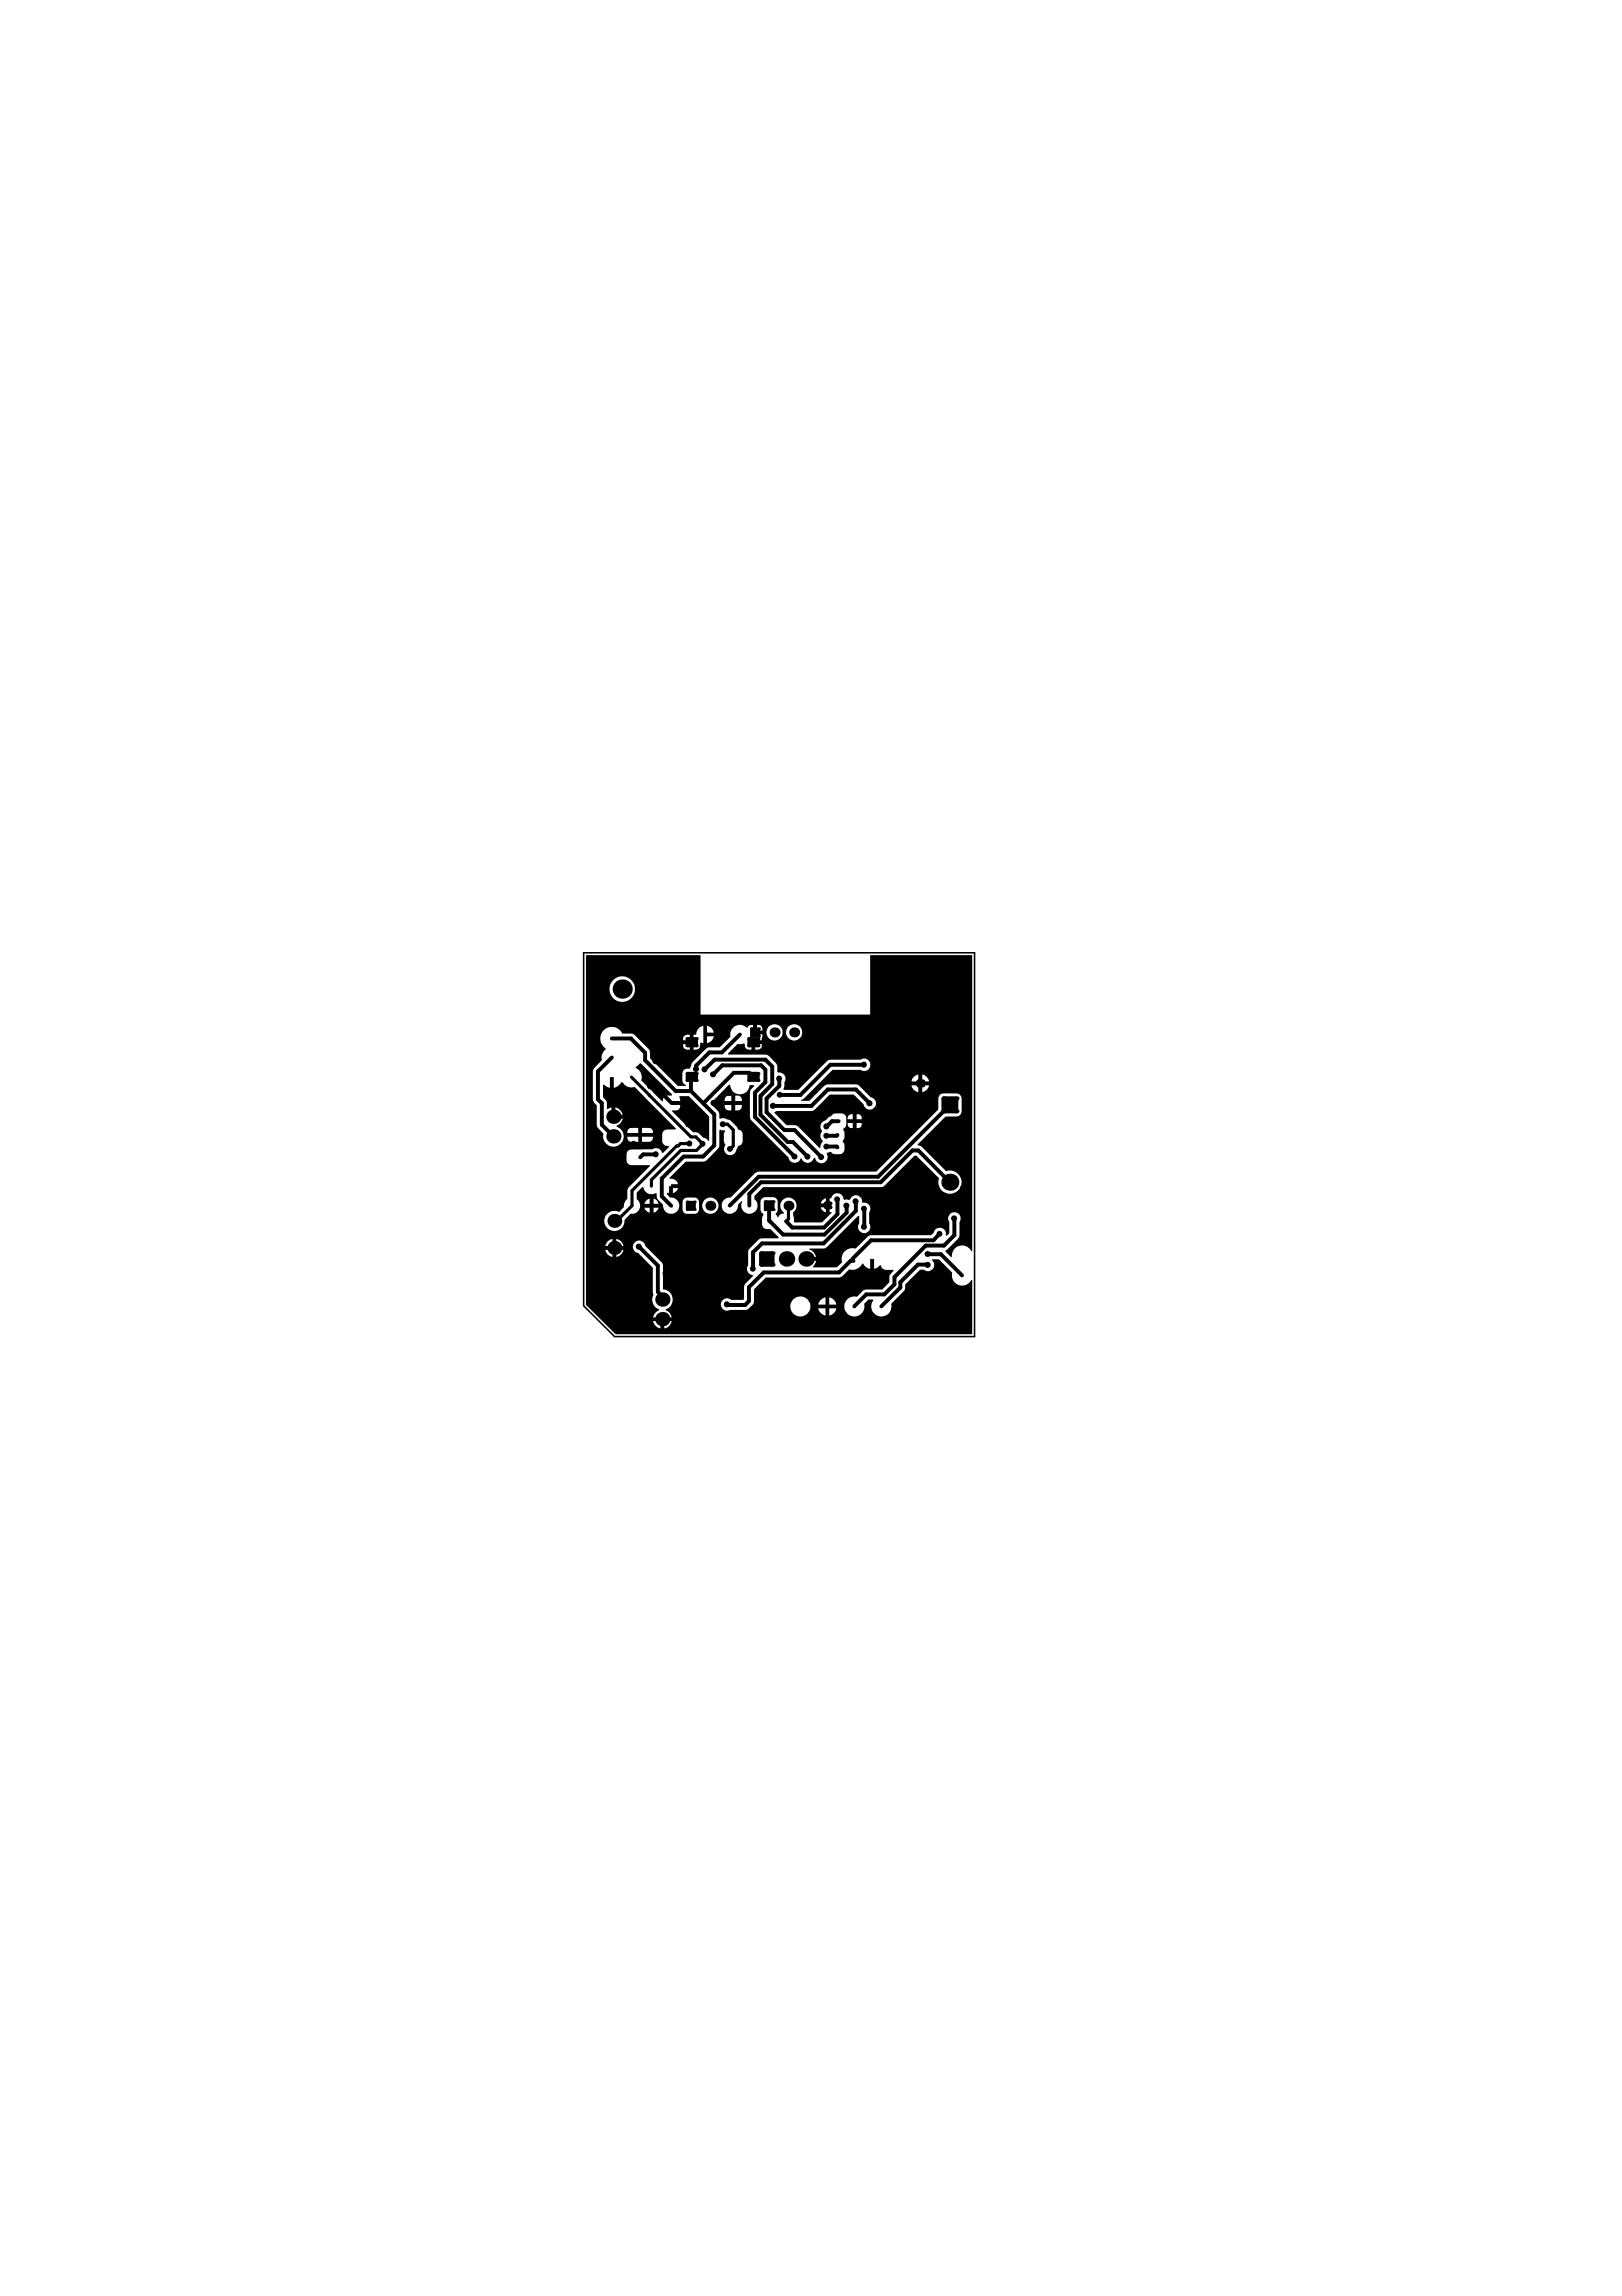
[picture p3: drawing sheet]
<svg xmlns="http://www.w3.org/2000/svg" width="210mm" height="297mm" viewBox="0 0 210 297" stroke-linecap="round" stroke-linejoin="round" font-family="sans-serif">
<path d="M75.5 123.3h50.6v49.6h-46.6l-4-4z" fill="none" stroke="#000" stroke-width=".2"/>
<g fill="#000">
<path d="M82.3 138l.5-.4h.2l4 4-.1 .1h-.6a.56 .56 0 0 0-.5 .7l-.1 .1-2.7-2.7a1.3 1.3 0 0 0-.7-1.6zM86.9 142.4h1.1l-.1-.5v-.1h1.2l2.7 2.6v3.2h-.2a.72 .72 0 0 0-.6-.4l-.7-.7h-.6l-2.7-2.7v-.1h.5a.56 .56 0 0 0 .5-.7h-1.1z"/>
<path d="M75.8 123.6h14.9v7.7h21.9v-7.7h13.2v38.3h-.1v-.1a1.34 1.34 0 0 0-1.6-.6 1.34 1.34 0 0 0-.9 1.4h-.1l-.8-.7 .1-.1 1.6-1.5 .1-.3 .1-1.9a.81 .81 0 0 0-.7-1.3 .81 .81 0 0 0-.7 1.3v1.4l-.3 .4-.1-.1a.8 .8 0 0 0-.6-1 .8 .8 0 0 0-1 .7l-.3 .3h-7.9l-1.9 1.7a1.39 1.39 0 0 0-1.7 1.8l-.7 .7h-3.1v-.1l.3-.4 .1-.4h-1.3v-.5h1.3a1.32 1.32 0 0 0-.9-.9l.1-.2h1.8l.4-.2 4.1-4h.1l-.1 1a.8 .8 0 0 0 .8 1.2 .8 .8 0 0 0 .6-1.2v-1.5a.79 .79 0 0 0 0-.9 .79 .79 0 0 0-.8-.3l-.1-.2a.81 .81 0 0 0-.7-.8 .81 .81 0 0 0-.9 .6h-.7l-.2-.2a.8 .8 0 0 0-.8-.6 .8 .8 0 0 0-.7 .6h-.2v1.9l.2-.1v.1l-1.2 1.3h-3.6l-.2-.9v-.5l.2-.1a1.05 1.05 0 0 0-.1-1.5 1.05 1.05 0 0 0-1.5 .1 1.05 1.05 0 0 0 .2 1.5v.2h-.1a.59 .59 0 0 0-.6 .5h-.1l-.2-.4 .1-.2a2.04 2.04 0 0 0 .1-1.7l-.3-.3a2.04 2.04 0 0 0-1.7 .2 1.92 1.92 0 0 0-.1 1.6l.3 .3v.2a1.62 1.62 0 0 0 0 1.6l.4 .2h.5l1.1 1.1-.1 .1h-2.1l-.5 .2-1.3 1.4v1.9a.8 .8 0 0 0 .6 1.2l.1 .2-1.1 1.1-.1 1.9-.1 .1h-1.6l-.1-.1a.8 .8 0 0 0-1.2 .6 .8 .8 0 0 0 1.2 .8h2.1l.3-.2 .7-.7v-1.8l1.5-1.5h9.5l.3-.1 1-1a1.35 1.35 0 0 0 1.7-.7h.1a1.32 1.32 0 0 0 .9 .7v-1.3h.5v1.3l.4-.2 .4-.3h.1l.2 .4 .3 .2h1.1v.1l-.5 .7v.8l-.9 .9-2.3 .1-.3 .1-.7 .8-.3-.1a1.31 1.31 0 0 0-1.3 1.4 1.31 1.31 0 0 0 1.5 1.2 1.31 1.31 0 0 0 1-1.6l.6-.6h.6v.1l-.1 .2a1.31 1.31 0 0 0 1 1.9 1.31 1.31 0 0 0 1.4-1.6l1.8-1.8v-.7l2-1.9h.5a.79 .79 0 0 0 1.1-.1 .79 .79 0 0 0-.1-1.2v-.1h.9l1.7 1.7v.4a1.32 1.32 0 0 0 1 1.3 1.32 1.32 0 0 0 1.5-.7h.1v7h-46.1l-3.9-3.8zM78.9 128a1.65 1.65 0 0 0 3.3 0 1.65 1.65 0 0 0-3.3 0zM98 132.6v.7h.7a.57 .57 0 0 0-.7-.7zM91.5 132.7v.9h.9a1.1 1.1 0 0 0-.9-.9zM88.6 134l-.2 .2v.4h.9v-.7h-.4zM101.7 133.6a1.06 1.06 0 0 0 2.1 0 1.06 1.06 0 0 0-2.1 0zM99.2 133.6a1.06 1.06 0 0 0 2.1 0 1.06 1.06 0 0 0-2.1 0zM91.5 134.1v.9a1.1 1.1 0 0 0 .9-.9zM90.4 133l-.3 .5v.3l-.4 .1v1.9a.67 .67 0 0 0 .8-.2 .67 .67 0 0 0 .1-.7h.1l.3 .1v-2.3zM97.7 135.1v.7a.63 .63 0 0 0 .9-.7zM88.4 135.1a.63 .63 0 0 0 .9 .7v-.7zM119.3 139v.9h.9a1.17 1.17 0 0 0-.9-.9zM118.3 139.3l-.2 .3-.1 .3h.8v-.9zM78.1 133.3a1.51 1.51 0 0 0 .3 2.3v.1l-.2 .2a1.33 1.33 0 0 0-.3 1.3l-1.2 1.2v3.8l.1 .3 .4 .5 .1 2.7 .8 1a1.33 1.33 0 0 0 .9 1.6 1.33 1.33 0 0 0 1.6-.9 1.33 1.33 0 0 0-.8-1.6v-.2l.2-.1a1.17 1.17 0 0 0 .6-.8h-1.2v-.2h-.3v-1.2l-.5 .2-.1-.1v-.9l-.5-.5v-1.6l.2-.1 .3 .3 .4 .1v-1.4h.5v1.4h.1a1.55 1.55 0 0 0 .9-.7h.2a1.27 1.27 0 0 0 1.5 .6l5.4 5.4-.1 .1-1.3 .1-.4 .3a1.7 1.7 0 0 0 .2 1.6l.2 .1 .4 .1 .1 .1-.8 .8-.1-.1a.78 .78 0 0 0-1.3-.4h-2.7l-.4 .2-.2 .2a1.39 1.39 0 0 0 .4 1.6h2.6v.1l-2.7 2.8-.2 .4v1.1a1.03 1.03 0 0 0-.5 1l-.6 .7-.3-.1a1.31 1.31 0 0 0-1.6 1 1.31 1.31 0 0 0 1.2 1.5 1.31 1.31 0 0 0 1.4-1.4l.8-.8h.2a1.05 1.05 0 0 0 1-.7 1.05 1.05 0 0 0-.4-1.2v-.8l.7-.7 .2 .1a1.04 1.04 0 0 0 1.6 .6l.1 .1 .1 .7 .7 .8v.1a1.05 1.05 0 0 0 1.1 1 1.05 1.05 0 0 0 1-1.1 1.05 1.05 0 0 0-1.2-.9l-.4-.5v-.1l.1-.1 .2 .1v-.9h.2v-.3h.9a.89 .89 0 0 0-1-.7l-.1-.1 2.1-2.1h2.3l.4-.2 1.7-1.7v-2.2l.1-.1 .6 .1 .1 .1-.2 .2a1.7 1.7 0 0 0 .2 1.6 .83 .83 0 0 0 .3 1.3 .83 .83 0 0 0 1.1-.7l.2-.4a.61 .61 0 0 0 .6-.7v-1.1l-.2-.2-.4-.2-.1-.2a2.02 2.02 0 0 0-1.2-1.1l-.4-.1h-.7l-.1-.9-1-1v-.1l2.4-2.4 .1 .1a1.26 1.26 0 0 0 1.2 1.2 1.26 1.26 0 0 0 1.3-1.2h.6v.1l-.5 .5-.1 .4v3.1l.1 .3 5 5.1a.86 .86 0 0 0 .8 .5 .86 .86 0 0 0 .8-.5 .86 .86 0 0 0 .8 .5 .86 .86 0 0 0 .8-.5l.1-.1 .1 .1a.81 .81 0 0 0 1.1 .5 .81 .81 0 0 0 .4-1.1v-.2l.4-.1 .2 .1a1.35 1.35 0 0 0 1.5 0 1.2 1.2 0 0 0 0-1.4v-.2a1.2 1.2 0 0 0 0-1.4l.4-.4a1.84 1.84 0 0 0-.2-1.5 1.36 1.36 0 0 0-1.7 .2l-.3 .1-.5 .5a.85 .85 0 0 0-.4 1.4 .83 .83 0 0 0 .1 1.2v.1l-.3 .4v.4h-.1l-2.8-2.8-.5-.1h-1l-1.6-1.6v-.1l.3-.2h4.7l2.2-2.1h3.1l1.3 1.3a.79 .79 0 0 0 1.3 .4 .79 .79 0 0 0-.4-1.3l-1.8-1.7h-3.8l-.4 .2-2 1.9h-1v-.1l.3-.2 3.7-3.7 3.7 .1a.8 .8 0 0 0 1.2-.8 .8 .8 0 0 0-1.2-.6h-3.9l-.4 .1-3.8 3.8h-1.9l.1-1a.79 .79 0 0 0 0-.9 .79 .79 0 0 0-.8-.3l-.1-.1v-.7l-.1-.4-1.1-1.1-.4-.1h-4.7l-.1-.1 1.2-1.2 .9-.1 .1 .1a.63 .63 0 0 0 .2 .6 .63 .63 0 0 0 .6 .1v-1h.3v-.2h1.1l.1-.8h-1v-.2h-.2v-1h-.3a.41 .41 0 0 0-.4 .3l-.2 .1-.2-.2a1.24 1.24 0 0 0-1.4 0 1.24 1.24 0 0 0-.5 1.3l-1.4 1.4h-1.3l-.3 .1-1.9 1.8-.1 .3-.2 .6h-.4a.61 .61 0 0 0-.6 .6l.1 1.1 .1 .2 .3 .2v.1h-1.1l-3.6-3.6-.1-1-1.9-2-.3-.2h-1.3l-.1-.2a1.5 1.5 0 0 0-2.3-.2zM119.3 140.4v.9a1.1 1.1 0 0 0 .9-.9zM118 140.4a1.1 1.1 0 0 0 .8 .9v-.9zM95.1 141.7v.7h.9a.63 .63 0 0 0-.9-.7zM93.9 141.9l-.1 .5h.8v-.7h-.3zM95.1 143v.7a.63 .63 0 0 0 .9-.7zM93.8 143a.63 .63 0 0 0 .8 .7v-.7zM79.6 143.3v.9h1a1.21 1.21 0 0 0-1-.9zM110.9 144.1v.7h.6a.56 .56 0 0 0-.6-.7zM109.8 144.3l-.1 .5h.7v-.7l-.4 .1zM110.9 145.3v.6a.54 .54 0 0 0 .6-.6zM109.7 145.3a.54 .54 0 0 0 .7 .6v-.6zM83.1 145.9v.7h1.4a.56 .56 0 0 0-.5-.7zM81.3 146.1l-.1 .5h1.4v-.7h-.9zM83.1 147.1v.6h.9a.54 .54 0 0 0 .5-.6zM81.2 147.1a.56 .56 0 0 0 .5 .6h.9v-.6zM87.1 153.7v.7a.93 .93 0 0 0 .6-.7zM93.7 155.2a1.06 1.06 0 0 0 .4 1.8 1.06 1.06 0 0 0 1.4-1.1l.5-.5h.1a1.06 1.06 0 0 0 .3 1.5 1.06 1.06 0 0 0 1.4-.3 1.06 1.06 0 0 0-.2-1.4v-.5l1.2-1.1h15.4l.3-.2 3.9-3.9h.2l2.9 2.9a1.5 1.5 0 0 0 1.3 2 1.5 1.5 0 0 0 1.6-1.6 1.5 1.5 0 0 0-2-1.3l-3.1-3.1-.5-.2-.1-.1 3.7-3.7h1.4l.4-.2 .2-.4v-1.9a.64 .64 0 0 0-.6-.4h-1.9a.62 .62 0 0 0-.5 .6v1.4l-8 8.1h-15.4l-.3 .2-3.1 3.1a1.03 1.03 0 0 0-.9 .3zM106.4 155.3l-.2 .4h.7v-.7zM84.6 155.1v.6h.6a.91 .91 0 0 0-.6-.6zM83.6 155.3l-.2 .4h.7v-.6zM106.2 156.2a1.03 1.03 0 0 0 .7 .7v-.7zM84.6 156.2v.7a.93 .93 0 0 0 .6-.7zM83.4 156.2a1.03 1.03 0 0 0 .7 .7v-.7zM90.9 156a1.06 1.06 0 0 0 2.1 0 1.06 1.06 0 0 0-2.1 0zM88.5 155.1a1.74 1.74 0 0 0-.1 1.6l.1 .2a2.16 2.16 0 0 0 1.6 .1l.2-.1a1.83 1.83 0 0 0 .1-1.6l-.1-.2a1.82 1.82 0 0 0-1.6-.1zM79.8 160.3v.9h.9a1.08 1.08 0 0 0-.9-.9zM78.6 160.6l-.3 .6h1v-.9zM79.8 161.7v.9a1.08 1.08 0 0 0 .9-.9zM78.3 161.7a1.08 1.08 0 0 0 1 .9v-.9zM107.3 167.8v1h.9a1.21 1.21 0 0 0-.9-1zM106.2 168.2l-.3 .6h.9v-1zM107.3 169.3v.9a1.21 1.21 0 0 0 .9-.9zM105.9 169.3a1.21 1.21 0 0 0 .9 .9v-.9zM102.3 169a1.3 1.3 0 0 0 2.6 0 1.3 1.3 0 0 0-2.6 0zM82.1 160.7a.78 .78 0 0 0-.2 .8 .78 .78 0 0 0 .7 .6l1.9 1.9v3.1l.1 .4a1.35 1.35 0 0 0 .7 1.9v.1a1.2 1.2 0 0 0-.8 .9h2.4a1.28 1.28 0 0 0-.8-.9v-.1a1.33 1.33 0 0 0 .9-1.5 1.33 1.33 0 0 0-1.2-1.1l-.1-3.3-2.2-2.3a.79 .79 0 0 0-.6-.7 .79 .79 0 0 0-.8 .2zM86 170.9v1a1.19 1.19 0 0 0 .9-1zM84.5 170.9a1.2 1.2 0 0 0 1 1v-1z"/>
<circle cx="76.5" cy="132" r=".39"/>
<circle cx="76.5" cy="137.9" r=".39"/>
<circle cx="76.5" cy="128" r=".38"/>
<circle cx="78" cy="125.4" r="1.24"/>
<circle cx="78" cy="130.5" r="1.24"/>
<circle cx="80.5" cy="124.4" r=".39"/>
<circle cx="80.5" cy="128" r="1.24"/>
<circle cx="83.1" cy="130.5" r="1.24"/>
<circle cx="83.1" cy="125.4" r="1.24"/>
<circle cx="84.2" cy="139.6" r=".39"/>
<circle cx="84.8" cy="137.3" r=".39"/>
<circle cx="84.8" cy="135.9" r=".39"/>
<circle cx="85.5" cy="132" r=".39"/>
<circle cx="85.5" cy="129.9" r=".39"/>
<circle cx="85.5" cy="126" r=".39"/>
<circle cx="85.5" cy="124.4" r=".39"/>
<circle cx="86.2" cy="135.9" r=".39"/>
<circle cx="86.5" cy="137.9" r=".39"/>
<circle cx="87.5" cy="126" r=".39"/>
<circle cx="87.5" cy="124.4" r=".39"/>
<circle cx="87.9" cy="138.9" r=".38"/>
<circle cx="88.9" cy="139.8" r=".2"/>
<circle cx="88.9" cy="138.9" r=".2"/>
<circle cx="88.9" cy="135.3" r=".2"/>
<circle cx="88.9" cy="134.4" r=".2"/>
<circle cx="90.1" cy="138.3" r=".39"/>
<circle cx="90.1" cy="139.8" r=".2"/>
<circle cx="90.1" cy="138.9" r=".2"/>
<circle cx="90.1" cy="135.3" r=".2"/>
<circle cx="90.1" cy="134.4" r=".2"/>
<circle cx="90.5" cy="132" r=".39"/>
<circle cx="91.2" cy="138.3" r=".39"/>
<circle cx="92.3" cy="139" r=".39"/>
<circle cx="92.5" cy="132" r=".39"/>
<circle cx="94.5" cy="132" r=".39"/>
<circle cx="96.4" cy="132" r=".39"/>
<circle cx="96.9" cy="135.3" r=".2"/>
<circle cx="96.9" cy="138.9" r=".2"/>
<circle cx="96.9" cy="134.4" r=".2"/>
<circle cx="96.9" cy="139.8" r=".2"/>
<circle cx="97.2" cy="134" r=".16"/>
<circle cx="97.2" cy="133.1" r=".16"/>
<circle cx="98.1" cy="139.8" r=".2"/>
<circle cx="98.1" cy="138.9" r=".2"/>
<circle cx="98.1" cy="135.3" r=".2"/>
<circle cx="98.1" cy="134.4" r=".2"/>
<circle cx="98.2" cy="134" r=".16"/>
<circle cx="98.2" cy="133.1" r=".16"/>
<circle cx="98.5" cy="132" r=".39"/>
<circle cx="100.2" cy="133.6" r=".65"/>
<circle cx="100.4" cy="132" r=".39"/>
<circle cx="100.8" cy="139.5" r=".39"/>
<circle cx="102.3" cy="138.3" r=".38"/>
<circle cx="102.4" cy="136.8" r=".39"/>
<circle cx="102.4" cy="132" r=".39"/>
<circle cx="102.8" cy="133.6" r=".65"/>
<circle cx="103.6" cy="138.1" r=".38"/>
<circle cx="104.4" cy="132" r=".39"/>
<circle cx="106.4" cy="132" r=".39"/>
<circle cx="107.7" cy="135.9" r=".39"/>
<circle cx="107.9" cy="139.6" r=".39"/>
<circle cx="108.4" cy="132" r=".39"/>
<circle cx="109.3" cy="134.6" r=".39"/>
<circle cx="109.7" cy="139.4" r=".39"/>
<circle cx="110.4" cy="132" r=".39"/>
<circle cx="111.8" cy="137.7" r=".39"/>
<circle cx="112.4" cy="132" r=".39"/>
<circle cx="112.7" cy="139.9" r=".39"/>
<circle cx="114.4" cy="132" r=".39"/>
<circle cx="114.4" cy="129.9" r=".39"/>
<circle cx="114.4" cy="126" r=".39"/>
<circle cx="114.4" cy="128" r=".39"/>
<circle cx="114.4" cy="124.4" r=".39"/>
<circle cx="114.4" cy="138.1" r=".38"/>
<circle cx="116.4" cy="131.4" r=".39"/>
<circle cx="116.4" cy="124.4" r=".38"/>
<circle cx="116.4" cy="132.9" r=".39"/>
<circle cx="118.1" cy="132.7" r=".38"/>
<circle cx="118.4" cy="124.4" r=".38"/>
<circle cx="118.8" cy="139.9" r=".25"/>
<circle cx="119.2" cy="136.1" r=".39"/>
<circle cx="119.3" cy="139.9" r=".25"/>
<circle cx="119.4" cy="133.9" r=".38"/>
<circle cx="119.8" cy="132.4" r=".38"/>
<circle cx="120.3" cy="134.9" r=".39"/>
<circle cx="121.4" cy="132.7" r=".38"/>
<circle cx="122.4" cy="124.4" r=".39"/>
<circle cx="124.4" cy="129.9" r=".39"/>
<circle cx="124.4" cy="126" r=".38"/>
<circle cx="124.4" cy="124.4" r=".38"/>
<circle cx="76.5" cy="145.9" r=".39"/>
<circle cx="76.5" cy="159.9" r=".39"/>
<circle cx="76.5" cy="155.9" r=".38"/>
<circle cx="76.5" cy="143.9" r=".38"/>
<circle cx="76.5" cy="157.9" r=".38"/>
<circle cx="76.5" cy="147.9" r=".38"/>
<circle cx="78.2" cy="150.1" r=".39"/>
<circle cx="79.4" cy="147" r=".93"/>
<circle cx="79.4" cy="144.5" r=".93"/>
<circle cx="79.5" cy="157.9" r=".9"/>
<circle cx="80.5" cy="152.5" r=".39"/>
<circle cx="80.9" cy="141.4" r=".39"/>
<circle cx="81.7" cy="143.8" r=".38"/>
<circle cx="81.7" cy="144.9" r=".39"/>
<circle cx="82" cy="148" r=".39"/>
<circle cx="84.1" cy="140.5" r=".39"/>
<circle cx="84.8" cy="149.3" r=".39"/>
<circle cx="88.2" cy="157.3" r=".39"/>
<circle cx="88.3" cy="158.3" r=".39"/>
<circle cx="88.9" cy="142.9" r=".39"/>
<circle cx="88.9" cy="155.5" r=".16"/>
<circle cx="88.9" cy="156.5" r=".16"/>
<circle cx="89.1" cy="145.5" r=".38"/>
<circle cx="89.2" cy="147.9" r=".39"/>
<circle cx="89.8" cy="143.9" r=".39"/>
<circle cx="89.9" cy="155.5" r=".16"/>
<circle cx="89.9" cy="156.5" r=".16"/>
<circle cx="90.9" cy="148" r=".38"/>
<circle cx="91.9" cy="156" r=".65"/>
<circle cx="92.3" cy="142.7" r=".39"/>
<circle cx="93.5" cy="158.9" r=".39"/>
<circle cx="93.5" cy="157.9" r=".39"/>
<circle cx="93.5" cy="145.4" r=".39"/>
<circle cx="94.4" cy="141.4" r=".39"/>
<circle cx="94.5" cy="144.4" r=".39"/>
<circle cx="94.5" cy="148.6" r=".38"/>
<circle cx="98.8" cy="154.5" r=".38"/>
<circle cx="99" cy="155.5" r=".18"/>
<circle cx="99" cy="156.5" r=".18"/>
<circle cx="99.9" cy="154.5" r=".39"/>
<circle cx="100" cy="143.1" r=".39"/>
<circle cx="100.1" cy="155.5" r=".18"/>
<circle cx="100.1" cy="156.5" r=".18"/>
<circle cx="100.9" cy="141.6" r=".38"/>
<circle cx="102" cy="156" r=".65"/>
<circle cx="102.8" cy="149.6" r=".39"/>
<circle cx="103.6" cy="157.3" r=".39"/>
<circle cx="104.5" cy="149.6" r=".39"/>
<circle cx="106.3" cy="149.7" r=".39"/>
<circle cx="106.9" cy="155.7" r=".25"/>
<circle cx="106.9" cy="156.2" r=".25"/>
<circle cx="106.9" cy="145.7" r=".39"/>
<circle cx="106.9" cy="146.9" r=".38"/>
<circle cx="106.9" cy="148.3" r=".38"/>
<circle cx="107.4" cy="155.7" r=".25"/>
<circle cx="107.4" cy="156.2" r=".25"/>
<circle cx="108.1" cy="142.9" r=".39"/>
<circle cx="108.3" cy="155.2" r=".38"/>
<circle cx="109.5" cy="156" r=".39"/>
<circle cx="110.3" cy="142.9" r=".39"/>
<circle cx="110.7" cy="155.4" r=".39"/>
<circle cx="111.2" cy="147.5" r=".39"/>
<circle cx="111.8" cy="158.7" r=".39"/>
<circle cx="111.8" cy="156.4" r=".38"/>
<circle cx="112.5" cy="142.7" r=".39"/>
<circle cx="113" cy="150.1" r=".38"/>
<circle cx="113.7" cy="144.8" r=".38"/>
<circle cx="113.9" cy="147.5" r=".39"/>
<circle cx="115.9" cy="142.7" r=".39"/>
<circle cx="116.1" cy="147.4" r=".39"/>
<circle cx="116.2" cy="144.6" r=".38"/>
<circle cx="116.4" cy="155.6" r=".39"/>
<circle cx="116.7" cy="153.8" r=".39"/>
<circle cx="117.3" cy="146.1" r=".39"/>
<circle cx="118.1" cy="143" r=".38"/>
<circle cx="118.2" cy="151.8" r=".39"/>
<circle cx="118.2" cy="154.9" r=".38"/>
<circle cx="118.3" cy="157" r=".39"/>
<circle cx="118.8" cy="140.4" r=".25"/>
<circle cx="119.3" cy="140.4" r=".25"/>
<circle cx="120.1" cy="142.8" r=".38"/>
<circle cx="120.5" cy="157.9" r=".39"/>
<circle cx="120.7" cy="153.7" r=".39"/>
<circle cx="121.5" cy="140.5" r=".39"/>
<circle cx="121.6" cy="159.6" r=".38"/>
<circle cx="122.1" cy="143.8" r=".28"/>
<circle cx="122.1" cy="142.1" r=".28"/>
<circle cx="122.9" cy="152.9" r="1.1"/>
<circle cx="122.9" cy="148" r="1.1"/>
<circle cx="123.5" cy="157.6" r=".39"/>
<circle cx="123.8" cy="143.8" r=".28"/>
<circle cx="123.8" cy="142.1" r=".28"/>
<circle cx="124.4" cy="145.9" r=".39"/>
<circle cx="124.4" cy="149.9" r=".38"/>
<circle cx="124.6" cy="153.7" r=".39"/>
<circle cx="76.5" cy="161.9" r=".39"/>
<circle cx="76.5" cy="163.9" r=".38"/>
<circle cx="76.5" cy="165.9" r=".38"/>
<circle cx="77.9" cy="160.7" r=".39"/>
<circle cx="79.5" cy="161.4" r=".9"/>
<circle cx="81.4" cy="172" r=".38"/>
<circle cx="82.5" cy="171.9" r=".39"/>
<circle cx="82.7" cy="161.3" r=".39"/>
<circle cx="84.2" cy="171.9" r=".39"/>
<circle cx="85.7" cy="168.1" r=".93"/>
<circle cx="85.7" cy="170.7" r=".93"/>
<circle cx="86.1" cy="164.7" r=".38"/>
<circle cx="86.8" cy="172" r=".39"/>
<circle cx="87" cy="160.5" r=".39"/>
<circle cx="87" cy="162" r=".39"/>
<circle cx="89" cy="163.1" r=".39"/>
<circle cx="90" cy="163.1" r=".39"/>
<circle cx="91" cy="163.1" r=".39"/>
<circle cx="92" cy="163.1" r=".39"/>
<circle cx="92.1" cy="172" r=".39"/>
<circle cx="93" cy="163.1" r=".39"/>
<circle cx="93.9" cy="162" r=".39"/>
<circle cx="93.9" cy="163.1" r=".39"/>
<circle cx="94" cy="168.7" r=".39"/>
<circle cx="95" cy="163.1" r=".39"/>
<circle cx="95.9" cy="163.1" r=".39"/>
<circle cx="97.4" cy="164.1" r=".38"/>
<circle cx="98.5" cy="163.6" r=".25"/>
<circle cx="98.5" cy="162.1" r=".25"/>
<circle cx="100" cy="162.1" r=".25"/>
<circle cx="100" cy="163.6" r=".25"/>
<circle cx="101.8" cy="162.9" r="1"/>
<circle cx="103.4" cy="171.9" r=".38"/>
<circle cx="104.3" cy="162.9" r="1"/>
<circle cx="105.3" cy="167.4" r=".38"/>
<circle cx="106.1" cy="162.9" r=".39"/>
<circle cx="107" cy="171.9" r=".38"/>
<circle cx="107.3" cy="162.5" r=".38"/>
<circle cx="108.8" cy="161.6" r=".39"/>
<circle cx="108.8" cy="167.5" r=".38"/>
<circle cx="108.8" cy="165.9" r=".38"/>
<circle cx="110.1" cy="160.5" r=".39"/>
<circle cx="110.4" cy="171.9" r=".38"/>
<circle cx="115.5" cy="171.2" r=".39"/>
<circle cx="118.4" cy="171.4" r=".39"/>
<circle cx="120" cy="163.6" r=".39"/>
<circle cx="120.1" cy="162.2" r=".39"/>
<circle cx="122.4" cy="171.4" r=".39"/>
<circle cx="124.4" cy="171.4" r=".39"/>
<circle cx="124.4" cy="169.4" r=".39"/>
<circle cx="124.8" cy="167.1" r=".38"/>
</g>
<path d="M81.7 139.3l7.7 7.8h.7l.9 .9-.9 .8h-2l-3.8 3.8v.9M84 141.7h.1M89.3 148h-1.3l-.2 .3h-.2l-5.8 5.7v2l-2 1.9M93.6 145.4h.6l.7 .8v2.1l-.4 .3M102 156v1.7l-.3 .3" fill="none" stroke="#000" stroke-width=".41"/>
<g fill="none" stroke="#000" stroke-width=".51">
<path d="M79.2 136.8l-1.8 1.8v3.6l.5 .5v2.8l1.5 1.5M79.2 134.4h2.4l1.9 1.8v1l3.9 4h2M84.2 139.6v.4l2.7 2.7M89.5 139.3l-.1 .1v1.8M91.2 138.4l1.3-1.3h6.5l.9 .9v2.3l-1.5 1.5v2.4l3.5 3.5h.7l1.9 2M92.3 139l1.2-1.2h5l.5 .6v1.6l-1.3 1.4v3.1l5.1 5.2M95.8 133.8l-2.4 2.4h-1.6l-1.7 1.7v.4M97.5 139.3l-.6-.5h-1.9l-4 3.9M100.8 139.6v.9l-1.6 1.6v1.8l2.3 2.3h1.3l3.5 3.5M111.8 137.8h-4.3l-3.9 3.9h-2.7M84.9 149.3h-1.7l-.3 .4M89.4 141.2l3 3v4l-1.4 1.4h-2.5l-2.9 2.9v2.3l1.3 1.2"/>
<path d="M107 148.3h1.3l.1 .1M108.4 146.8l-.1 .1h-1.3M108.4 155.2v1.9l-1.7 1.7h-4.2l-.8-.8M108.5 145.1h-.8l-.7 .6M109.6 156v.9l-2.9 2.8h-5.3l-1.9-1.8v-1.9M110.8 155.4v1.3l-4.2 4.2h-8l-1.1 1.1v2.2M111.8 156.4v2.3M112.6 142.7l-1.8-1.8h-3.7l-2.1 2.2h-4.9M121.6 159.6l-.8 .9h-8.1l-2.4 2.4M122.9 152.9l-4.1-4.1h-.7l-4.1 4.1h-15.5l-1.5 1.5v1.6M122.9 143l-9.3 9.2h-15.4l-3.8 3.8M123.5 157.6v2.2l-1.3 1.3h-2.4l-4.1 4.1v1l-1.3 1.3h-2.3l-1.5 1.5"/>
<path d="M82.7 161.3l2.4 2.4v3.4l1 1M110.5 163.1h-.4l-1.5 1.5h-9.8l-1.9 1.9v1.8l-.5 .5h-2.2h-.1M120.1 163.7l-1.3-.1-2.3 2.3v.7l-2.4 2.4M120.1 162.3h1.7l2.7 2.7"/>
</g>
<g fill="#000">
<path d="M88.9 138.7h1.2l.2 .2v.9l-.2 .2h-1.2l-.2-.2v-.9z" fill-rule="evenodd"/>
<path d="M88.9 134.2h1.2l.2 .2v.9l-.2 .2h-1.2l-.2-.2v-.9z" fill-rule="evenodd"/>
<path d="M96.9 138.7h1.2l.2 .2v.9l-.2 .2h-1.2l-.2-.2v-.9z" fill-rule="evenodd"/>
<path d="M96.9 134.2h1.2l.2 .2v.9l-.2 .2h-1.2l-.2-.2v-.9z" fill-rule="evenodd"/>
<path d="M97.2 132.9h1l.2 .2v.9l-.2 .2h-1l-.1-.2v-.9z" fill-rule="evenodd"/>
<path d="M118.8 139.7h.5l.3 .2v.5l-.3 .3h-.5l-.2-.3v-.5z" fill-rule="evenodd"/>
<path d="M88.9 155.4h1l.2 .1v1l-.2 .2h-1l-.1-.2v-1z" fill-rule="evenodd"/>
<path d="M99 155.3h1.1l.1 .2v1l-.1 .2h-1.1l-.2-.2v-1z" fill-rule="evenodd"/>
<path d="M106.9 155.4h.5l.2 .3v.5l-.2 .2h-.5l-.3-.2v-.5z" fill-rule="evenodd"/>
<path d="M122.1 141.8h1.6l.3 .3v1.7l-.3 .2h-1.6l-.3-.2v-1.7z" fill-rule="evenodd"/>
<path d="M98.5 161.9h1.5l.2 .2v1.5l-.2 .3h-1.5l-.3-.3v-1.5z" fill-rule="evenodd"/>
</g>
</svg>
